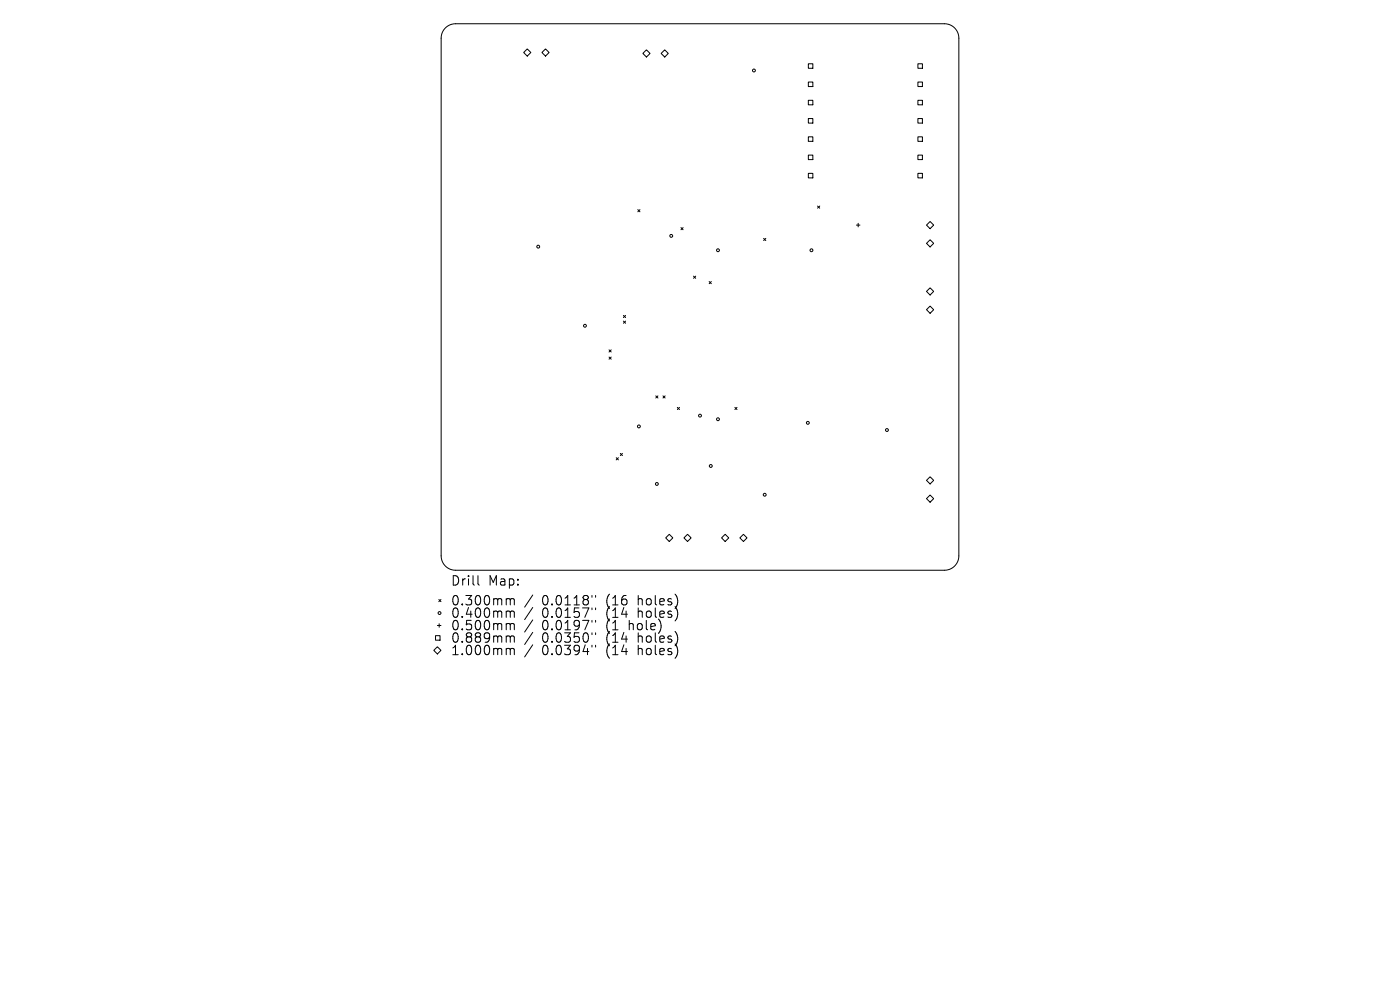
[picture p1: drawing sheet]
<svg xmlns="http://www.w3.org/2000/svg" width="297mm" height="210mm" viewBox="0 0 297 210" stroke-linecap="round" stroke-linejoin="round" font-family="sans-serif">
<defs><g id="words">
<g font-size="2.8">
<text x="95.5" y="124.5">Drill</text>
<text x="103.6" y="124.5">Map:</text>
<text x="95.5" y="128.7">0.300mm</text>
<text x="95.5" y="131.3">0.400mm</text>
<text x="115" y="128.7">0.0118&quot;</text>
<text x="115" y="131.3">0.0157&quot;</text>
<text x="128.7" y="128.7">(16</text>
<text x="128.7" y="131.3">(14</text>
<text x="135.6" y="128.7">holes)</text>
<text x="135.6" y="131.3">holes)</text>
<text x="95.5" y="134">0.500mm</text>
<text x="95.5" y="136.6">0.889mm</text>
<text x="115" y="134">0.0197&quot;</text>
<text x="115" y="136.6">0.0350&quot;</text>
<text x="128.7" y="134">(1</text>
<text x="128.7" y="136.6">(14</text>
<text x="133.7" y="134">hole)</text>
<text x="135.6" y="136.6">holes)</text>
<text x="95.5" y="139.3">1.000mm</text>
<text x="115" y="139.3">0.0394&quot;</text>
<text x="128.7" y="139.3">(14</text>
<text x="135.6" y="139.3">holes)</text>
</g>
</g></defs>
<g fill="none" stroke="#000" stroke-width=".21">
<path d="M94.5 5.9a3 3 0 0 1 2.1-.9h103.8a3.1 3.1 0 0 1 3 3.1v109.8a3.1 3.1 0 0 1-3 3.1h-103.8a3.1 3.1 0 0 1-3-3.1v-109.8a3 3 0 0 1 .9-2.2zM111.1 11.1l.8-.7 .7 .7-.7 .8zM115 11.1l.7-.7 .8 .7-.8 .8zM137.1 10.6l.8 .7-.8 .8-.7-.8zM141 10.6l.8 .7-.8 .8-.7-.8zM171.5 13.5h.9v1h-.9zM171.5 17.4h.9v1h-.9zM194.7 13.5h1v1h-1zM194.7 17.4h1v1h-1zM171.5 21.3h.9v.9h-.9zM171.5 25.2h.9v.9h-.9zM171.5 29h.9v1h-.9z"/>
<path d="M171.5 32.9h.9v1h-.9zM171.5 36.8h.9v.9h-.9zM194.7 21.3h1v.9h-1zM194.7 25.2h1v.9h-1zM194.7 29h1v1h-1zM194.7 32.9h1v1h-1zM194.7 36.8h1v.9h-1zM135.3 44.5l.5 .4M135.8 44.5l-.5 .4M144.5 48.3l.4 .4M144.9 48.3l-.4 .4M147.1 58.6l.5 .4"/>
<path d="M147.6 58.6l-.5 .4M150.4 59.7l.5 .5M150.9 59.7l-.5 .5M162 50.6l.5 .4M162.5 50.6l-.5 .4M173.4 43.7l.5 .5M173.9 43.7l-.5 .5M181.7 47.7h.7M182.1 47.4v.7M196.6 47.7l.7-.7 .8 .7-.8 .8zM196.6 51.6l.7-.7 .8 .7-.8 .8zM129.2 74.2l.5 .5"/>
<path d="M129.2 75.7l.5 .5M129.7 74.2l-.5 .5M129.7 75.7l-.5 .5M132.3 66.9l.4 .5M132.3 68.1l.4 .5M132.7 66.9l-.4 .5M132.7 68.1l-.4 .5M196.6 61.8l.7-.7 .8 .7-.8 .8zM196.6 65.7l.7-.8 .8 .8-.8 .8zM130.7 97.1l.5 .5M131.2 97.1l-.5 .5M131.6 96.2l.5 .4"/>
<path d="M132.1 96.2l-.5 .4M139.1 84l.5 .4M139.6 84l-.5 .4M140.6 84l.5 .4M141.1 84l-.5 .4M143.7 86.4l.5 .5M144.2 86.4l-.5 .5M155.9 86.4l.5 .5M156.4 86.4l-.5 .5M142 113.3l.7 .8-.7 .8-.8-.8zM145.1 114.1l.8-.8 .7 .8-.7 .8zM153.1 114.1l.7-.8 .8 .8-.8 .8z"/>
<path d="M157 114.1l.7-.8 .8 .8-.8 .8zM196.6 101.9l.7-.8 .8 .8-.8 .8zM196.6 105.8l.7-.8 .8 .8-.8 .7zM92 138l.8-.8 .7 .8-.7 .7zM92.4 134.8h1v1h-1zM92.8 132.7h.7M93.1 127.2l.4 .4M93.2 132.3v.8M93.5 127.2l-.4 .4M101.4 122.1v1.7l.3 .3M107.7 127h.3l.3 .3M107.7 129.6h.3l.3 .3"/>
<path d="M107.7 132.3h.3l.3 .3M107.7 134.9h.3l.3 .3M107.7 137.5h.3l.3 .3M108.3 127.3l.2-.3 .5 .1 .1 1.2M108.3 127.3v1M108.3 129.9v1.1M108.3 132.6v1M108.3 135.2v1M108.3 137.8v1.1M108.3 129.9l.2-.3 .5 .1 .1 1.3M108.3 132.6l.2-.3 .5 .1 .1 1.2M108.3 135.2l.2-.3 .5 .1 .1 1.2"/>
<path d="M108.3 137.8l.2-.3 .5 .1 .1 1.3M113 126.2l-1.7 2.6M113 128.9l-1.7 2.5M113 131.5l-1.7 2.6M113 134.1l-1.7 2.6M113 136.8l-1.7 2.6M125.6 126.3v.4M125.6 129v.3M125.6 131.6v.4M125.6 134.2v.4M125.6 136.9v.4M126.3 126.3v.4"/>
<path d="M126.3 129v.3M126.3 131.6v.4M126.3 134.2v.4M126.3 136.9v.4"/>
<circle cx="159.9" cy="15" r=".31"/>
<circle cx="114.2" cy="52.3" r=".31"/>
<circle cx="142.4" cy="50" r=".31"/>
<circle cx="152.3" cy="53.1" r=".31"/>
<circle cx="172.1" cy="53.1" r=".31"/>
<circle cx="124.1" cy="69.1" r=".31"/>
<circle cx="135.5" cy="90.5" r=".31"/>
<circle cx="148.5" cy="88.2" r=".31"/>
<circle cx="150.8" cy="98.8" r=".31"/>
<circle cx="152.3" cy="88.9" r=".31"/>
<circle cx="171.4" cy="89.7" r=".31"/>
<circle cx="188.2" cy="91.2" r=".31"/>
<circle cx="139.3" cy="102.7" r=".31"/>
<circle cx="162.2" cy="104.9" r=".31"/>
<circle cx="93.2" cy="130" r=".31"/>
</g>
<use href="#words"/>
</svg>
